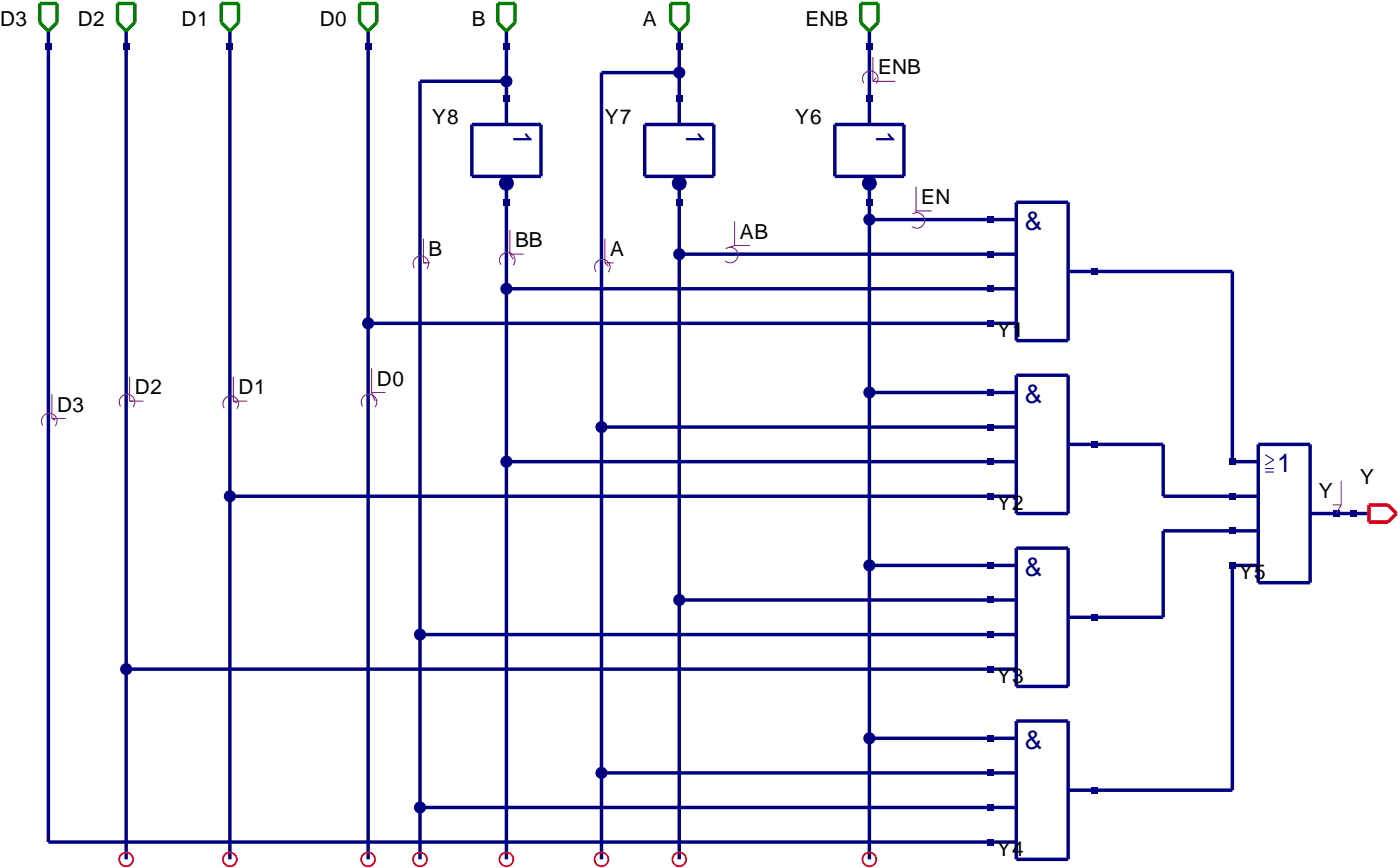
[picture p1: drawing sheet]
<svg xmlns="http://www.w3.org/2000/svg" width="286mm" height="177mm" viewBox="0 0 286 177" stroke-linecap="round" stroke-linejoin="round" font-family="sans-serif">
<defs><g id="words">
<g font-size="5.3" fill="#000080">
<text x="104.8" y="26.8" transform="rotate(90 104.8 26.8)">1</text>
<text x="140.1" y="26.8" transform="rotate(90 140.1 26.8)">1</text>
<text x="178.9" y="26.8" transform="rotate(90 178.9 26.8)">1</text>
<text x="209.2" y="46.9">&amp;</text>
<text x="209.2" y="82.2">&amp;</text>
<text x="260.7" y="96.3">1</text>
<text x="209.2" y="117.5">&amp;</text>
<text x="209.2" y="152.8">&amp;</text>
</g>
<g font-size="4.2">
<text x="0" y="5.3">D3</text>
<text x="15.9" y="5.3">D2</text>
<text x="37" y="5.3">D1</text>
<text x="65.3" y="5.3">D0</text>
<text x="96.3" y="5.3">B</text>
<text x="131.2" y="5.3">A</text>
<text x="164.4" y="5.3">ENB</text>
<text x="179.2" y="15.2">ENB</text>
<text x="88.2" y="25.4">Y8</text>
<text x="123.5" y="25.4">Y7</text>
<text x="162.3" y="25.4">Y6</text>
<text x="188" y="41.6">EN</text>
<text x="87.5" y="52.2">B</text>
<text x="105.1" y="50.4">BB</text>
<text x="124.5" y="52.2">A</text>
<text x="151" y="48.7">AB</text>
<text x="203.6" y="68.8">Y1</text>
<text x="11.6" y="84">D3</text>
<text x="27.5" y="80.4">D2</text>
<text x="48.7" y="80.4">D1</text>
<text x="76.9" y="78.7">D0</text>
<text x="269.2" y="101.6">Y</text>
<text x="277.6" y="98.8">Y</text>
<text x="203.6" y="104.1">Y2</text>
<text x="252.9" y="118.2">Y5</text>
<text x="203.6" y="139.3">Y3</text>
<text x="203.6" y="174.6">Y4</text>
</g>
</g></defs>
<g fill="none" stroke="#000080" stroke-width=".71" stroke-linecap="butt">
<path d="M131.6 25.4h14.1v10.6h-14.1zM138.6 20.1v5.3M138.6 36v5.3M202.1 58.9h5.3M202.1 51.9h5.3M202.1 44.8h5.3M207.4 41.3h10.6v28.2h-10.6zM218 55.4h5.3M202.1 66h5.3M207.4 76.6h10.6v28.2h-10.6zM202.1 94.2h5.3M202.1 87.1h5.3"/>
<path d="M202.1 80.1h5.3M218 90.7h5.3M251.5 94.2h5.3M256.8 90.7h10.6v28.2h-10.6zM202.1 101.2h5.3M202.1 115.4h5.3M207.4 111.8h10.6v28.3h-10.6zM251.5 101.2h5.3M251.5 115.4h5.3M251.5 108.3h5.3M267.4 104.8h5.3M202.1 136.5h5.3"/>
<path d="M202.1 129.5h5.3M202.1 122.4h5.3M218 125.9h5.3M202.1 157.7h5.3M202.1 150.6h5.3M207.4 147.1h10.6v28.2h-10.6zM202.1 171.8h5.3M202.1 164.7h5.3M218 161.2h5.3"/>
</g>
<path d="M258.2 92.8l1.8 1-1.8 1.1M258.2 95.6h1.8M258.2 96.3h1.8" fill="none" stroke="#000080" stroke-width=".2"/>
<circle cx="138.6" cy="37.4" r="1.41" fill="#000080"/>
<circle cx="138.6" cy="37.4" r="1.41" fill="none" stroke="#000080" stroke-width=".2"/>
<path d="M96.3 25.4h14.1v10.6h-14.1zM103.4 20.1v5.3M103.4 36v5.3" fill="none" stroke="#000080" stroke-width=".71" stroke-linecap="butt"/>
<circle cx="103.4" cy="37.4" r="1.41" fill="#000080"/>
<circle cx="103.4" cy="37.4" r="1.41" fill="none" stroke="#000080" stroke-width=".2"/>
<path d="M170.4 25.4h14.1v10.6h-14.1zM177.4 20.1v5.3M177.4 36v5.3" fill="none" stroke="#000080" stroke-width=".71" stroke-linecap="butt"/>
<circle cx="177.4" cy="37.4" r="1.41" fill="#000080"/>
<circle cx="177.4" cy="37.4" r="1.41" fill="none" stroke="#000080" stroke-width=".2"/>
<g fill="none" stroke="#000080" stroke-width=".71" stroke-linecap="butt">
<path d="M9.9 6.3v165.5h192.2M25.8 6.3v169M46.9 6.3v169M75.1 6.3v169M103.4 6.3v13.8M103.4 16.6h-17.7v158.7M138.6 6.3v13.8M138.6 14.8h-15.8v160.5M177.4 6.3v13.8M103.4 41.3v134M103.4 58.9h98.7M138.6 41.3v134"/>
<path d="M138.6 51.9h63.5M177.4 41.3v134M177.4 44.8h24.7M223.3 55.4h28.2v38.8M75.1 66h127M103.4 94.2h98.7M122.8 87.1h79.3M177.4 80.1h24.7M223.3 90.7h14.1v10.5h14.1M46.9 101.2h155.2M177.4 115.4h24.7M251.5 115.4v45.8h-28.2"/>
<path d="M251.5 108.3h-14.1v17.6h-14.1M272.7 104.8h6.7M25.8 136.5h176.3M85.7 129.5h116.4M138.6 122.4h63.5M122.8 157.7h79.3M177.4 150.6h24.7M85.7 164.7h116.4"/>
</g>
<path d="M8.1 .7h3.5v3.9l-1.7 1.7-1.8-1.7zM24 .7h3.5v3.9l-1.7 1.7-1.8-1.7zM45.2 .7h3.5v3.9l-1.8 1.7-1.7-1.7zM73.4 .7h3.5v3.9l-1.8 1.7-1.7-1.7zM101.6 .7h3.5v3.9l-1.7 1.7-1.8-1.7zM136.9 .7h3.5v3.9l-1.8 1.7-1.7-1.7zM175.7 .7h3.5v3.9l-1.8 1.7-1.7-1.7z" fill="none" stroke="#008000" stroke-width=".71" stroke-linecap="butt"/>
<path d="M279.4 103h3.9l1.7 1.8-1.7 1.7h-3.9z" fill="none" stroke="#f00" stroke-width=".71" stroke-linecap="butt"/>
<g fill="none" stroke="#800080" stroke-width=".2">
<path d="M176.3 17a1.59 1.59 0 0 1 .3-2.2 1.59 1.59 0 0 1 2.1 .1 1.59 1.59 0 0 1 .1 2.2M178.2 16.6h4.5M178.2 11.6v5M178.9 15.9l-.7 .7M187 38.1v5.3M84.6 54.7a1.59 1.59 0 0 1 .3-2.1 1.59 1.59 0 0 1 2.1 .1 1.59 1.59 0 0 1 .1 2.1M86.4 48.7v4.9h1.4M102.2 54a1.59 1.59 0 0 1 .3-2.1 1.59 1.59 0 0 1 2.2 .1 1.59 1.59 0 0 1 .1 2.1M104.1 51.9h2.8M104.1 46.9v5M104.1 51.9l.7 1M121.6 55.4a1.59 1.59 0 0 1 .3-2.1 1.59 1.59 0 0 1 2.2 .1 1.59 1.59 0 0 1 .1 2.1"/>
<path d="M123.5 53.6h1.7M123.5 48.7v4.9M123.5 53.6l.7 .7M148.1 50.7a1.59 1.59 0 0 1 2.2 .3 1.59 1.59 0 0 1-.1 2.2 1.59 1.59 0 0 1-2.2 .1M149.9 50.1h3.2M149.9 45.2v4.9M149.9 50.1l-1 .3M186.2 43.7a1.59 1.59 0 0 1 2.2 .3 1.59 1.59 0 0 1-.1 2.1 1.59 1.59 0 0 1-2.2 .1M187 43h3.1M26.5 76.9v4.9h2.8M47.6 76.9v4.9M75.8 75.1v5"/>
<path d="M8.8 86.8a1.59 1.59 0 0 1 .2-2.1 1.59 1.59 0 0 1 2.2 .1 1.59 1.59 0 0 1 .1 2.1M10.6 85.4h2.8M10.6 80.4v5M10.6 85.4l.7 .3M24.6 82.9a1.59 1.59 0 0 1 .3-2.1 1.59 1.59 0 0 1 2.2 .1 1.59 1.59 0 0 1 0 2.1M45.8 83.3a1.59 1.59 0 0 1 .3-2.1 1.59 1.59 0 0 1 2.1 .1 1.59 1.59 0 0 1 .1 2.1M47.6 81.8h2.8M47.6 81.8l.7 .4M74 82.9a1.59 1.59 0 0 1 .3-2.1 1.59 1.59 0 0 1 2.1 .1 1.59 1.59 0 0 1 .1 2.1M75.8 80.1h2.9M75.8 80.1l.8 1.7"/>
</g>
<g fill="#000080">
<path d="M222.6 54.7h1.4v1.4h-1.4z" fill-rule="evenodd"/>
<path d="M201.4 65.3h1.4v1.4h-1.4z" fill-rule="evenodd"/>
<path d="M201.4 58.2h1.4v1.4h-1.4z" fill-rule="evenodd"/>
<path d="M201.4 51.2h1.4v1.4h-1.4z" fill-rule="evenodd"/>
<path d="M201.4 44.1h1.4v1.4h-1.4z" fill-rule="evenodd"/>
<path d="M222.6 90h1.4v1.4h-1.4z" fill-rule="evenodd"/>
<path d="M201.4 100.5h1.4v1.5h-1.4z" fill-rule="evenodd"/>
<path d="M201.4 93.5h1.4v1.4h-1.4z" fill-rule="evenodd"/>
<path d="M201.4 86.4h1.4v1.4h-1.4z" fill-rule="evenodd"/>
<path d="M201.4 79.4h1.4v1.4h-1.4z" fill-rule="evenodd"/>
<path d="M222.6 125.2h1.4v1.4h-1.4z" fill-rule="evenodd"/>
<path d="M201.4 135.8h1.4v1.4h-1.4z" fill-rule="evenodd"/>
<path d="M201.4 128.8h1.4v1.4h-1.4z" fill-rule="evenodd"/>
<path d="M201.4 121.7h1.4v1.4h-1.4z" fill-rule="evenodd"/>
<path d="M201.4 114.7h1.4v1.4h-1.4z" fill-rule="evenodd"/>
<path d="M222.6 160.5h1.4v1.4h-1.4z" fill-rule="evenodd"/>
<path d="M201.4 171.1h1.4v1.4h-1.4z" fill-rule="evenodd"/>
<path d="M201.4 164h1.4v1.5h-1.4z" fill-rule="evenodd"/>
<path d="M201.4 157h1.4v1.4h-1.4z" fill-rule="evenodd"/>
<path d="M201.4 149.9h1.4v1.4h-1.4z" fill-rule="evenodd"/>
<path d="M272 104.1h1.4v1.4h-1.4z" fill-rule="evenodd"/>
</g>
<path d="M273.8 98.1v4.9M272 103h1.8M273.8 103l-1.1 1.8" fill="none" stroke="#800080" stroke-width=".2"/>
<g fill="#000080">
<path d="M250.8 114.7h1.4v1.4h-1.4z" fill-rule="evenodd"/>
<path d="M250.8 107.6h1.4v1.4h-1.4z" fill-rule="evenodd"/>
<path d="M250.8 100.5h1.4v1.5h-1.4z" fill-rule="evenodd"/>
<path d="M250.8 93.5h1.4v1.4h-1.4z" fill-rule="evenodd"/>
<path d="M137.9 40.6h1.4v1.4h-1.4z" fill-rule="evenodd"/>
<path d="M137.9 19.4h1.4v1.4h-1.4z" fill-rule="evenodd"/>
<path d="M102.7 40.6h1.4v1.4h-1.4z" fill-rule="evenodd"/>
<path d="M102.7 19.4h1.4v1.4h-1.4z" fill-rule="evenodd"/>
<path d="M176.7 40.6h1.5v1.4h-1.5z" fill-rule="evenodd"/>
<path d="M176.7 19.4h1.5v1.4h-1.5z" fill-rule="evenodd"/>
<path d="M25 8.8h1.5v1.4h-1.5z" fill-rule="evenodd"/>
<path d="M46.2 8.8h1.4v1.4h-1.4z" fill-rule="evenodd"/>
<path d="M74.4 8.8h1.4v1.4h-1.4z" fill-rule="evenodd"/>
<path d="M102.7 8.8h1.4v1.4h-1.4z" fill-rule="evenodd"/>
<path d="M137.9 8.8h1.4v1.4h-1.4z" fill-rule="evenodd"/>
<path d="M176.7 8.8h1.5v1.4h-1.5z" fill-rule="evenodd"/>
<path d="M9.2 8.8h1.4v1.4h-1.4z" fill-rule="evenodd"/>
<path d="M275.5 104.1h1.4v1.4h-1.4z" fill-rule="evenodd"/>
<circle cx="177.4" cy="44.8" r="1.06"/>
</g>
<circle cx="177.4" cy="44.8" r="1.06" fill="none" stroke="#000080" stroke-width=".35"/>
<circle cx="177.4" cy="115.4" r="1.06" fill="#000080"/>
<circle cx="177.4" cy="115.4" r="1.06" fill="none" stroke="#000080" stroke-width=".35"/>
<circle cx="177.4" cy="150.6" r="1.06" fill="#000080"/>
<circle cx="177.4" cy="150.6" r="1.06" fill="none" stroke="#000080" stroke-width=".35"/>
<circle cx="177.4" cy="175.3" r="1.41" fill="none" stroke="#f00" stroke-width=".35"/>
<circle cx="177.4" cy="80.1" r="1.06" fill="#000080"/>
<circle cx="177.4" cy="80.1" r="1.06" fill="none" stroke="#000080" stroke-width=".35"/>
<circle cx="75.1" cy="66" r="1.06" fill="#000080"/>
<circle cx="75.1" cy="66" r="1.06" fill="none" stroke="#000080" stroke-width=".35"/>
<circle cx="75.1" cy="175.3" r="1.41" fill="none" stroke="#f00" stroke-width=".35"/>
<circle cx="46.9" cy="101.2" r="1.06" fill="#000080"/>
<circle cx="46.9" cy="101.2" r="1.06" fill="none" stroke="#000080" stroke-width=".35"/>
<circle cx="46.9" cy="175.3" r="1.41" fill="none" stroke="#f00" stroke-width=".35"/>
<circle cx="25.8" cy="136.5" r="1.06" fill="#000080"/>
<circle cx="25.8" cy="136.5" r="1.06" fill="none" stroke="#000080" stroke-width=".35"/>
<circle cx="25.8" cy="175.3" r="1.41" fill="none" stroke="#f00" stroke-width=".35"/>
<circle cx="138.6" cy="14.8" r="1.06" fill="#000080"/>
<circle cx="138.6" cy="14.8" r="1.06" fill="none" stroke="#000080" stroke-width=".35"/>
<circle cx="103.4" cy="16.6" r="1.06" fill="#000080"/>
<circle cx="103.4" cy="16.6" r="1.06" fill="none" stroke="#000080" stroke-width=".35"/>
<circle cx="138.6" cy="51.9" r="1.06" fill="#000080"/>
<circle cx="138.6" cy="51.9" r="1.06" fill="none" stroke="#000080" stroke-width=".35"/>
<circle cx="103.4" cy="58.9" r="1.06" fill="#000080"/>
<circle cx="103.4" cy="58.9" r="1.06" fill="none" stroke="#000080" stroke-width=".35"/>
<circle cx="122.8" cy="87.1" r="1.06" fill="#000080"/>
<circle cx="122.8" cy="87.1" r="1.06" fill="none" stroke="#000080" stroke-width=".35"/>
<circle cx="103.4" cy="94.2" r="1.06" fill="#000080"/>
<circle cx="103.4" cy="94.2" r="1.06" fill="none" stroke="#000080" stroke-width=".35"/>
<circle cx="103.4" cy="175.3" r="1.41" fill="none" stroke="#f00" stroke-width=".35"/>
<circle cx="138.6" cy="122.4" r="1.06" fill="#000080"/>
<circle cx="138.6" cy="122.4" r="1.06" fill="none" stroke="#000080" stroke-width=".35"/>
<circle cx="138.6" cy="175.3" r="1.41" fill="none" stroke="#f00" stroke-width=".35"/>
<circle cx="85.7" cy="129.5" r="1.06" fill="#000080"/>
<circle cx="85.7" cy="129.5" r="1.06" fill="none" stroke="#000080" stroke-width=".35"/>
<circle cx="122.8" cy="157.7" r="1.06" fill="#000080"/>
<circle cx="122.8" cy="157.7" r="1.06" fill="none" stroke="#000080" stroke-width=".35"/>
<circle cx="122.8" cy="175.3" r="1.41" fill="none" stroke="#f00" stroke-width=".35"/>
<circle cx="85.7" cy="164.7" r="1.06" fill="#000080"/>
<circle cx="85.7" cy="164.7" r="1.06" fill="none" stroke="#000080" stroke-width=".35"/>
<circle cx="85.7" cy="175.3" r="1.41" fill="none" stroke="#f00" stroke-width=".35"/>
<use href="#words"/>
</svg>
